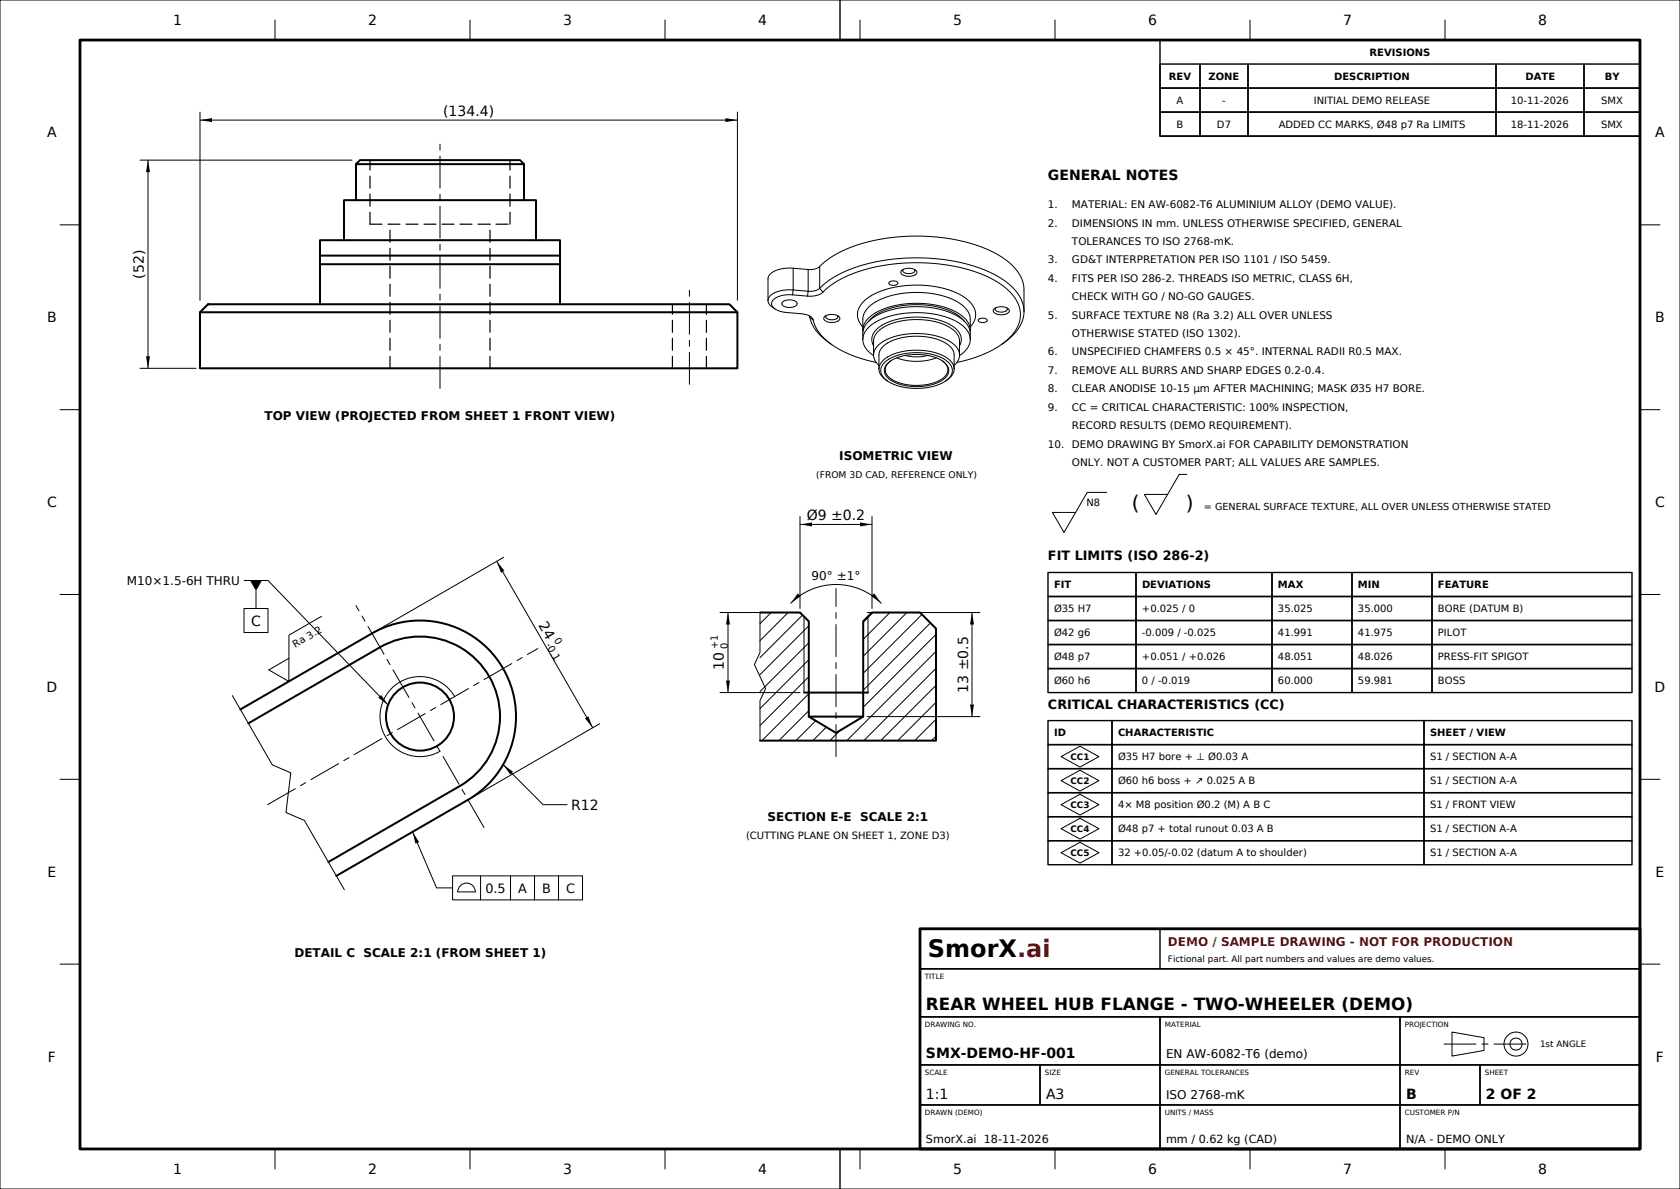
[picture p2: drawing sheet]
<svg xmlns="http://www.w3.org/2000/svg" width="420mm" height="297mm" viewBox="0 0 420 297" stroke-linecap="round" stroke-linejoin="round" font-family="sans-serif">
<defs><g id="words">
<text font-size="6" x="232" y="239">SmorX.ai</text>
<g font-size="5">
<text x="283" y="127.5">(</text>
<text x="296.5" y="127.5">)</text>
</g>
<text font-size="4.2" x="231.5" y="252.4">REAR WHEEL HUB FLANGE - TWO-WHEELER (DEMO)</text>
<g font-size="3.5">
<text x="43.3" y="6.3">1</text>
<text x="92" y="6.3">2</text>
<text x="140.8" y="6.3">3</text>
<text x="189.5" y="6.3">4</text>
<text x="238.3" y="6.3">5</text>
<text x="287" y="6.3">6</text>
<text x="335.8" y="6.3">7</text>
<text x="384.5" y="6.3">8</text>
<text x="110.8" y="29">(134.4)</text>
<text x="11.8" y="34.3">A</text>
<text x="413.8" y="34.3">A</text>
<text x="262" y="45">GENERAL NOTES</text>
<text x="36" y="69.6" transform="rotate(-90 36 69.6)">(52)</text>
<text x="11.8" y="80.5">B</text>
<text x="413.8" y="80.5">B</text>
<text x="11.8" y="126.7">C</text>
<text x="201.7" y="130">Ø9 ±0.2</text>
<text x="413.8" y="126.7">C</text>
<text x="62.8" y="156.3">C</text>
<text x="134.5" y="156.2" transform="rotate(60 134.5 156.2)">24</text>
<text x="181" y="167.4" transform="rotate(-90 181 167.4)">10</text>
<text x="11.7" y="172.8">D</text>
<text x="242" y="173" transform="rotate(-90 242 173)">13 ±0.5</text>
<text x="413.7" y="172.8">D</text>
<text x="142.8" y="202.3">R12</text>
<text x="11.9" y="219">E</text>
<text x="413.9" y="219">E</text>
<text x="12" y="265.2">F</text>
<text x="231.5" y="264.4">SMX-DEMO-HF-001</text>
<text x="414" y="265.2">F</text>
<text x="231.5" y="274.4">1:1</text>
<text x="261.5" y="274.4">A3</text>
<text x="351.5" y="274.4">B</text>
<text x="371.5" y="274.4">2 OF 2</text>
<text x="43.3" y="293.3">1</text>
<text x="92" y="293.3">2</text>
<text x="140.8" y="293.3">3</text>
<text x="189.5" y="293.3">4</text>
<text x="238.3" y="293.3">5</text>
<text x="287" y="293.3">6</text>
<text x="335.8" y="293.3">7</text>
<text x="384.5" y="293.3">8</text>
</g>
<g font-size="3.2">
<text x="262" y="140">FIT LIMITS (ISO 286-2)</text>
<text x="262" y="177">CRITICAL CHARACTERISTICS (CC)</text>
<text x="121.3" y="222.9">0.5</text>
<text x="129.5" y="222.9">A</text>
<text x="135.5" y="222.9">B</text>
<text x="141.5" y="222.9">C</text>
</g>
<g font-size="3">
<text x="66.1" y="105">TOP VIEW (PROJECTED FROM SHEET 1 FRONT VIEW)</text>
<text x="209.8" y="115">ISOMETRIC VIEW</text>
<text x="31.7" y="146.1">M10×1.5-6H THRU</text>
<text x="202.9" y="145">90° ±1°</text>
<text x="191.9" y="205">SECTION E-E SCALE 2:1</text>
<text x="73.6" y="239">DETAIL C SCALE 2:1 (FROM SHEET 1)</text>
<text x="291.5" y="264.4">EN AW-6082-T6 (demo)</text>
<text x="291.5" y="274.4">ISO 2768-mK</text>
</g>
<text font-size="3" fill="#c00000" x="292" y="236.4">DEMO / SAMPLE DRAWING - NOT FOR PRODUCTION</text>
<g font-size="2.8">
<text x="231.5" y="285.4">SmorX.ai 18-11-2026</text>
<text x="291.5" y="285.4">mm / 0.62 kg (CAD)</text>
<text x="351.5" y="285.4">N/A - DEMO ONLY</text>
</g>
<g font-size="2.6">
<text x="262" y="52">1.</text>
<text x="268" y="52">MATERIAL: EN AW-6082-T6 ALUMINIUM ALLOY (DEMO VALUE).</text>
<text x="262" y="56.6">2.</text>
<text x="268" y="56.6">DIMENSIONS IN mm. UNLESS OTHERWISE SPECIFIED, GENERAL</text>
<text x="262" y="65.8">3.</text>
<text x="268" y="65.8">GD&amp;T INTERPRETATION PER ISO 1101 / ISO 5459.</text>
<text x="268" y="61.2">TOLERANCES TO ISO 2768-mK.</text>
<text x="262" y="70.4">4.</text>
<text x="268" y="70.4">FITS PER ISO 286-2. THREADS ISO METRIC, CLASS 6H,</text>
<text x="268" y="75">CHECK WITH GO / NO-GO GAUGES.</text>
<text x="262" y="79.6">5.</text>
<text x="268" y="79.6">SURFACE TEXTURE N8 (Ra 3.2) ALL OVER UNLESS</text>
<text x="262" y="88.8">6.</text>
<text x="268" y="88.8">UNSPECIFIED CHAMFERS 0.5 × 45°. INTERNAL RADII R0.5 MAX.</text>
<text x="268" y="84.2">OTHERWISE STATED (ISO 1302).</text>
<text x="262" y="93.4">7.</text>
<text x="268" y="93.4">REMOVE ALL BURRS AND SHARP EDGES 0.2-0.4.</text>
<text x="262" y="98">8.</text>
<text x="268" y="98">CLEAR ANODISE 10-15 µm AFTER MACHINING; MASK Ø35 H7 BORE.</text>
<text x="262" y="102.6">9.</text>
<text x="268" y="102.6">CC = CRITICAL CHARACTERISTIC: 100% INSPECTION,</text>
<text x="268" y="107.2">RECORD RESULTS (DEMO REQUIREMENT).</text>
<text x="262" y="111.8">10.</text>
<text x="268" y="111.8">DEMO DRAWING BY SmorX.ai FOR CAPABILITY DEMONSTRATION</text>
<text x="268" y="116.4">ONLY. NOT A CUSTOMER PART; ALL VALUES ARE SAMPLES.</text>
</g>
<g font-size="2.5">
<text x="342.4" y="13.9">REVISIONS</text>
<text x="292.2" y="19.9">REV</text>
<text x="302.1" y="19.9">ZONE</text>
<text x="333.5" y="19.9">DESCRIPTION</text>
<text x="381.4" y="19.9">DATE</text>
<text x="401.2" y="19.9">BY</text>
<text x="294.1" y="25.9">A</text>
<text x="305.6" y="25.9">-</text>
<text x="328.5" y="25.9">INITIAL DEMO RELEASE</text>
<text x="377.7" y="25.9">10-11-2026</text>
<text x="400.3" y="25.9">SMX</text>
<text x="294.1" y="31.9">B</text>
<text x="304.2" y="31.9">D7</text>
<text x="319.7" y="31.9">ADDED CC MARKS, Ø48 p7 Ra LIMITS</text>
<text x="377.7" y="31.9">18-11-2026</text>
<text x="400.3" y="31.9">SMX</text>
<text x="271.6" y="126.5">N8</text>
<text x="263.5" y="146.9">FIT</text>
<text x="285.5" y="146.9">DEVIATIONS</text>
<text x="319.5" y="146.9">MAX</text>
<text x="339.5" y="146.9">MIN</text>
<text x="359.5" y="146.9">FEATURE</text>
<text x="263.5" y="152.9">Ø35 H7</text>
<text x="285.5" y="152.9">+0.025 / 0</text>
<text x="319.5" y="152.9">35.025</text>
<text x="339.5" y="152.9">35.000</text>
<text x="359.5" y="152.9">BORE (DATUM B)</text>
<text x="73.8" y="161.8" transform="rotate(-30 73.8 161.8)">Ra 3.2</text>
<text x="263.5" y="158.9">Ø42 g6</text>
<text x="285.5" y="158.9">-0.009 / -0.025</text>
<text x="319.5" y="158.9">41.991</text>
<text x="339.5" y="158.9">41.975</text>
<text x="359.5" y="158.9">PILOT</text>
<text x="179.5" y="162.2" transform="rotate(-90 179.5 162.2)">+1</text>
<text x="181.9" y="162.2" transform="rotate(-90 181.9 162.2)">0</text>
<text x="263.5" y="164.9">Ø48 p7</text>
<text x="285.5" y="164.9">+0.051 / +0.026</text>
<text x="319.5" y="164.9">48.051</text>
<text x="339.5" y="164.9">48.026</text>
<text x="359.5" y="164.9">PRESS-FIT SPIGOT</text>
<text x="263.5" y="170.9">Ø60 h6</text>
<text x="285.5" y="170.9">0 / -0.019</text>
<text x="319.5" y="170.9">60.000</text>
<text x="339.5" y="170.9">59.981</text>
<text x="359.5" y="170.9">BOSS</text>
<text x="263.5" y="183.9">ID</text>
<text x="279.5" y="183.9">CHARACTERISTIC</text>
<text x="357.5" y="183.9">SHEET / VIEW</text>
<text x="279.5" y="189.9">Ø35 H7 bore + ⊥ Ø0.03 A</text>
<text x="357.5" y="189.9">S1 / SECTION A-A</text>
<text x="279.5" y="195.9">Ø60 h6 boss + ↗ 0.025 A B</text>
<text x="357.5" y="195.9">S1 / SECTION A-A</text>
<text x="279.5" y="201.9">4× M8 position Ø0.2 (M) A B C</text>
<text x="357.5" y="201.9">S1 / FRONT VIEW</text>
<text x="186.5" y="209.5">(CUTTING PLANE ON SHEET 1, ZONE D3)</text>
<text x="279.5" y="207.9">Ø48 p7 + total runout 0.03 A B</text>
<text x="357.5" y="207.9">S1 / SECTION A-A</text>
<text x="279.5" y="213.9">32 +0.05/-0.02 (datum A to shoulder)</text>
<text x="357.5" y="213.9">S1 / SECTION A-A</text>
</g>
<g font-size="2.4">
<text x="301" y="127.5">= GENERAL SURFACE TEXTURE, ALL OVER UNLESS OTHERWISE STATED</text>
<text x="136.3" y="161.2" transform="rotate(60 136.3 161.2)">-0.1</text>
<text x="138.5" y="160" transform="rotate(60 138.5 160)">0</text>
</g>
<text font-size="2.3" x="204" y="119.5">(FROM 3D CAD, REFERENCE ONLY)</text>
<g font-size="2.2">
<text x="267.6" y="189.8">CC1</text>
<text x="267.6" y="195.8">CC2</text>
<text x="267.6" y="201.8">CC3</text>
<text x="267.6" y="207.8">CC4</text>
<text x="267.6" y="213.8">CC5</text>
<text x="292" y="240.4">Fictional part. All part numbers and values are demo values.</text>
<text x="385" y="261.6">1st ANGLE</text>
</g>
<g font-size="1.8">
<text x="231.2" y="244.5">TITLE</text>
<text x="231.2" y="256.5">DRAWING NO.</text>
<text x="291.2" y="256.5">MATERIAL</text>
<text x="351.2" y="256.5">PROJECTION</text>
<text x="231.2" y="268.5">SCALE</text>
<text x="261.2" y="268.5">SIZE</text>
<text x="291.2" y="268.5">GENERAL TOLERANCES</text>
<text x="351.2" y="268.5">REV</text>
<text x="371.2" y="268.5">SHEET</text>
<text x="231.2" y="278.5">DRAWN (DEMO)</text>
<text x="291.2" y="278.5">UNITS / MASS</text>
<text x="351.2" y="278.5">CUSTOMER P/N</text>
</g>
</g></defs>
<g fill="none" stroke="#000" stroke-width=".25">
<path d="M0 0h420v297h-420zM68.8 5v5M117.5 5v5M166.3 5v5M215 5v5M263.7 5v5M312.5 5v5M361.3 5v5M50 28v47M50 30h134.4M184.4 28v47M15 56.2h5"/>
<path d="M35 40h53M37 40v52M410 56.2h5M192 75.1l.4 1 1.3 1M193.7 77.1l2.2 .9 5.7 .6 1.2 .6 .5 .8M195.6 75.5l.9-.5 1.3-.1 1.1 .4 .4 .6-.3 .4-.5 .3-1.6 .2-1.2-.5-.2-.4zM198.1 73.6l-2.5 .2-2.1 .9-.5 .6-.1 .6 .2 .7 .6 .5M198.1 73.6l3.8 .4M198.3 67h-1.8l-1.7 .3-1.4 .5-1 .8-.4 .9v5.6M198.3 72.4l-2.3 .1-2 .5-1.5 .9-.5 1.2M198.3 67l3.7 .3M198.3 67v5.4"/>
<path d="M198.3 72.4l3.7 .4M198.3 72.4l-.2 1.2M202 67.3v5.5M202 72.8l-.1 1.2M202.2 78.8l.2 .4M202.4 79.2l.6 1.8 1.1 1.7 1.6 1.7 2.2 1.7M202.4 79.2l.9 .8M203.3 80l.6 1.6 .9 1.6 1.5 1.5 1.6 1.4M204.9 66.6l2.6-2.2 3.4-1.9 4.1-1.5 4.8-1.2 4.9-.6 5.4-.2 5 .3 4.8 .8 4.5 1.2 3.7 1.6 3.2 1.9 2.4 2.1 1.4 2 .8 2.1 .1 6.8M204.9 66.6l-1.2 .6-1.7 .1M204.9 72l2.3-1.9 2.9-1.8 3.2-1.3 4.2-1.3 4.2-.8 4.4-.4 4.5-.1 4.5 .3 4.3 .7 4 1.1 3.6 1.3 3.1 1.7 2.5 1.8 1.9 2.1 1.1 2.2 .4 2.2M204.9 72l-1.1 .6-1.8 .2"/>
<path d="M204.9 66.6v5.4M204.9 72l.8 1M205.7 73l2.8-2.3 3.7-1.9 4.1-1.5 5.3-1.1 5.2-.5h5.4l5.2 .6 4.9 1.1 4.3 1.6 3.6 2 2.6 2.3 1.7 2.6 .4 1.3 .2 1.4-.1 1.2-.4 1.4-1.6 2.5-2.6 2.4M205.7 73l-1.6 .8-2.2 .2M206.2 79.1l.9-.5h1.3l1.2 .3 .4 .7-.3 .5-.5 .3-1.8 .1-1.3-.5-.2-.5zM206.6 78.8l-.2 .4 .3 .3 1.2 .4 1.3-.3 .3-.4-.1-.4M222.3 70.5l.6-.3h.7l.7 .2 .2 .4-.5 .4-.9 .1-.8-.4zM225.4 67.6l.9-.5 1.4-.1 1.1 .4 .4 .7-.2 .4-.6 .3-1.7 .2-1.3-.6-.2-.4zM225.8 67.3l-.1 .3 .2 .4 1.3 .4 1.3-.4 .2-.3-.1-.4M244.7 79.8l.5-.3h.8l.6 .2 .2 .4-.5 .4-.9 .1-.8-.4zM248.5 77.2l1-.5h1.4l1.1 .4 .3 .6-.2 .4-.7 .4-1.6 .1-1.3-.6-.2-.4zM248.9 76.9l-.1 .4 .2 .3 1.3 .4 1.3-.4 .2-.3-.1-.4"/>
<path d="M256 77.8l-.4 2.3-1.1 2.1-1.8 2-2.3 1.9M35 92h14M207.9 86.1l2.3 1.4 2.7 1.2 2.9 1 3.3 .8M215.7 84.8l.3-1.3 .8-1.3 1.1-1.1 1.8-1.1 2-.8 2.5-.6 5-.5 2.5 .1 2.7 .4 2.3 .6 1.9 .9 1.7 1 1.2 1.1 .8 1.3 .3 1.3M215.7 84.8l.2 1.1 .5 1.1 .9 1 1.1 .8M215.7 84.8v-1.9l.4-1.3 .9-1.2 1.6-1.3 2-1 2.6-.8 2.7-.5 3-.2 2.8 .1 3 .5 2.6 .8 2.2 1 1.6 1.2 1 1.4 .4 1.3 .1 1.9M215.7 82.5l.3-1.3 .7-1.3 1.3-1.2 1.7-1 2-.8 2.2-.6 2.5-.4 2.8-.1 5 .5 2.5 .6 1.9 .8 1.7 1 1.2 1.2 .8 1.2 .3 1.4M215.7 82.5v.4M215.7 81.7l-1.1-1.8-.2-1.8 .7-1.9 1.6-1.6 2.3-1.4 3-1.1 3.4-.6 3.6-.3 3.6 .2 3.4 .7 3 1 2.5 1.4 1.6 1.7 .8 1.7-.2 1.9-1.1 1.9M215.7 82.5v-3l.3-1 .8-1.4 1.4-1.2 2-1.2 2.8-.9 2.9-.6 3.3-.2 3.3 .3 2.9 .5 2.5 .9 2.2 1.2 1.4 1.2 .8 1.4 .3 1.1v2.9M217.2 80.3l1.9-1.8 2.7-1.2 3.5-.9 3.7-.3 3.7 .3 3.6 .8 2.9 1.3 1.9 1.8M218.4 88.7l.2-1 .6-1 .9-.9 1.3-.9 3.4-1.1 4.2-.5 4.2 .4 3.5 1.2 1.4 .8 .9 .9 .6 1 .3 1.1"/>
<path d="M218.4 88.7l.3 1.3 1 1.3M218.4 88.7l.1-4.2 .5-1.1 .9-1 1.7-1 2.1-.8 2.6-.6 2.7-.2 2.6 .2 2.7 .5 2.2 .8 1.8 1.1 1 1 .5 1.1 .1 4.2M218.4 86.4l-.4-1.3 .1-1.3 .7-1.2 1.4-1.2 1.9-.9 2-.7 2.4-.4 2.6-.2 2.6 .2 2.5 .4 2.2 .7 1.8 1 1.2 1.1 .7 1.2 .2 1.3-.4 1.3M219.7 92.2l.2-1 .5-.8 .9-.8 1.2-.8 3-1 3.5-.3 3.7 .3 3.1 1.1 1.2 .7 .9 .8 .5 .9 .1 .9M219.7 92.2l.2 .8 .4 .8 1.5 1.3M219.7 92.2l.1-4 .4-1 .8-.9 1.5-1 2-.7 2.2-.5 2.5-.1 2.3 .1 2.3 .5 1.9 .7 1.5 1 .8 .9 .5 .9v4.1M221.8 95.1l-1.1-1.1-.5-1.2 .2-1.1 .8-1.2 1.5-1 1.8-.8 2.2-.4 2.5-.2 2.3 .1 2.2 .5 1.8 .7 1.6 1.1 .8 1.2 .2 1.2-.5 1.1-1.1 1.1M221.8 95.1l1.3 .8 1.8 .6 2.1 .4 2.1 .1 2.2-.1 2.1-.4 1.7-.6 1.4-.8M221.9 90.8l1.7-1.2 2.3-.7 2.6-.4 2.8 .2 2.5 .6 1.9 .9 1.2 1.3 .3 1.3-.3 .9-.7 .8-1.1 .8-1.3 .5-3.2 .7-3.6-.1-3.1-.8-1.2-.6-.9-.8-.6-.8-.1-.9 .2-.9zM222.6 90.2l-.9 .9-.4 1.1 .2 1.1 .8 .9 1.2 .9 1.6 .6 1.9 .4 2.1 .2 2.3-.2 1.9-.4 1.6-.7 1.2-.8 .7-1 .2-1.1-.5-1-.9-.9M224.2 89.4l2.3 .6 2.6 .3 2.7-.3 2.3-.6M226.4 88.8l2.6 .3 2.9-.3"/>
<path d="M238.5 92.2l-.1 .8-.4 .8-1.5 1.3M239.9 88.7l-.4 1.3-1 1.3M242.6 84.8l-.2 1.1-.6 1.1-.8 1-1.1 .8M242.6 82.5l-.1 .4M250.4 86.1l-2.3 1.4-2.7 1.2-3 1-3.2 .8M15 102.3h5M296.7 118.5h-1.9l-5.8 10-2.9-5h5.8M410 102.3h5M125.9 139.2l-32 18.5M200 129v23M200 131h18M218 129v23"/>
<path d="M276.7 123h-4.9l-5.8 10-2.9-5h5.8M15 148.5h5M61 152h6v6h-6zM61 145h6l30 31.1M64 147.6v4.4M80.4 154l-8.2 4.7v11.5l-5-2.9 5-2.9M124.2 140.2l24 41.6M180 153h20M182 153v20M190 153v10l-1.4 3 2.8 6-1.4 3v10M192.8 153l-2.8 2.8M197 153l-7 7"/>
<path d="M197.7 150.7a16 16 0 0 1 22.6 0M200.6 153.6l-10.6 10.7M201 154v19M202.2 156.3l-12.2 12.2M216.8 153h28.2M217 154v19M218.2 153l-2.4 2.4M222.5 153l-6.7 6.7M226.7 153l-10.9 10.9M230.5 153.5l-14.7 14.7M232.6 155.6l-16.8 16.8M234 158.5l-18.2 18.2"/>
<path d="M243 153v26M410 148.5h5M58.1 173.8l10 17.3 4.6 1.9-1.2 10 4.6 1.9 10 17.3M113.7 174a10 10 0 0 0-13.7-3.7 10 10 0 0 0-3.7 13.7 10 10 0 0 0 13.7 3.7M180 173h20M202.2 177.5l-7.5 7.5M202.2 173.3l-11.7 11.7M202.2 169l-12.2 12.2M202.2 164.8l-12.2 12.2M202.2 160.6l-12.2 12.2M216.8 179h28.2M234 179.7l-5.3 5.3"/>
<path d="M234 175.4l-9.6 9.6M234 171.2l-13.8 13.8M234 166.9l-18.1 18.1M234 162.7l-22.3 22.3M15 194.7h5M125.8 191l10 10h6M149.9 180.8l-32 18.5M203.9 180l-4.9 5M206.6 181.6l-3.4 3.4M209.9 182.5l-2.4 2.5M234 183.9l-1.1 1.1M265.3 189l4.7-2.6 4.7 2.6-4.7 2.6z"/>
<path d="M265.3 195l4.7-2.6 4.7 2.6-4.7 2.6zM410 194.7h5M103.1 207.8l6 14h4M113.1 218.8h32.5v6h-32.5zM120.1 218.8v6M127.6 218.8v6M133.6 218.8v6M139.6 218.8v6M265.3 201l4.7-2.6 4.7 2.6-4.7 2.6zM265.3 207l4.7-2.6 4.7 2.6-4.7 2.6zM265.3 213l4.7-2.6 4.7 2.6-4.7 2.6zM115.1 221.2a2.2 2.2 0 0 1 2.4-.4 2.2 2.2 0 0 1 1.3 2h-4.4l.1-.6z"/>
<path d="M15 240.8h5M363 257.8l8 1.4v3.2l-8 1.4zM410 240.8h5M68.8 287v5M117.5 287v5M166.3 287v5M215 287v5M263.7 287v5M312.5 287v5M361.3 287v5"/>
<circle cx="379" cy="260.8" r="1.51"/>
<circle cx="379" cy="260.8" r="3"/>
</g>
<path d="M20 10h390v277h-390zM230 232h180v55h-180z" fill="none" stroke="#000" stroke-width=".7"/>
<g fill="none" stroke="#000" stroke-width=".35">
<path d="M210 0v10M290 16h10v6h-10zM290 10h120v24h-120zM300 16h12v6h-12zM312 16h62v6h-62zM374 16h22v6h-22zM396 16h14v6h-14zM290 22h10v6h-10zM290 28h10v6h-10zM300 22h12v6h-12zM300 28h12v6h-12zM312 22h62v6h-62z"/>
<path d="M312 28h62v6h-62zM374 22h22v6h-22zM374 28h22v6h-22zM396 22h14v6h-14zM396 28h14v6h-14zM262 143h22v6h-22zM262 149h22v6h-22zM262 155h22v6h-22zM284 143h34v6h-34zM284 149h34v6h-34zM284 155h34v6h-34zM318 143h20v6h-20z"/>
<path d="M318 149h20v6h-20zM318 155h20v6h-20zM338 143h20v6h-20zM338 149h20v6h-20zM338 155h20v6h-20zM358 143h50v6h-50zM358 149h50v6h-50zM358 155h50v6h-50zM262 161h22v6h-22zM262 167h22v6h-22zM262 180h16v6h-16zM278 180h78v6h-78z"/>
<path d="M284 161h34v6h-34zM284 167h34v6h-34zM318 161h20v6h-20zM318 167h20v6h-20zM338 161h20v6h-20zM338 167h20v6h-20zM356 180h52v6h-52zM358 161h50v6h-50zM358 167h50v6h-50zM262 186h16v6h-16zM262 192h16v6h-16zM262 198h16v6h-16z"/>
<path d="M278 186h78v6h-78zM278 192h78v6h-78zM278 198h78v6h-78zM356 186h52v6h-52zM356 192h52v6h-52zM356 198h52v6h-52zM262 204h16v6h-16zM262 210h16v6h-16zM278 204h78v6h-78zM278 210h78v6h-78zM356 204h52v6h-52zM356 210h52v6h-52z"/>
<path d="M230 232h180v10h-180zM290 232v10M230 242h180v12h-180zM230 254h60v12h-60zM290 254h60v12h-60zM350 254h60v12h-60zM230 266h30v10h-30zM230 276h60v11h-60zM260 266h30v10h-30zM290 266h60v10h-60zM290 276h60v11h-60zM350 266h20v10h-20z"/>
<path d="M350 276h60v11h-60zM370 266h40v10h-40zM210 287v10"/>
</g>
<path d="M110 97v-62M172.4 96v-24M209 189v-42M66.9 201l67.5-39M121 206.7l-32-55.4M361 260.8h22" fill="none" stroke="#000" stroke-width=".25" stroke-dasharray="8 1.5 1.5 1.5"/>
<g fill="none" stroke="#000" stroke-width=".5">
<path d="M86 60v-10h48v10M89 50v-9l1-1h40l1 1v9M89 41h42M50 78l2-2h130.4l2 2v14h-134.4zM50 78h134.4M80 76v-16h60v16M80 66h60M80 63.8h60M190 153h10l2.2 2.2v23.8l6.8 4.1 6.8-4.1v-23.8l2.2-2.2h12l4 4v28h-44M60.1 177.2l32.9-19a24 24 0 0 1 32.8 8.8 24 24 0 0 1-8.8 32.8l-32.9 19M201 173h16M202.2 179h13.6"/>
<path d="M62.1 180.7l32.9-19a20 20 0 0 1 27.3 7.3 20 20 0 0 1-7.3 27.3l-32.9 19"/>
<circle cx="105" cy="179" r="8.5"/>
</g>
<g fill="#000">
<path d="M50 30l3-.5v1zM181.4 29.5l3 .5-3 .5zM37 40l.5 3h-1zM36.5 89h1l-.5 3zM200 131l3-.5v1zM215 130.5l3 .5-3 .5zM62.5 145h3l-1.5 2.6zM124.2 140.2l1.9 2.4-.9 .5zM182 153l.5 3h-1zM199.5 148.2l.7 .7-2.5 1.8zM218.5 148.2l1.8 2.5-2.5-1.8zM243 153l.5 3h-1z"/>
<path d="M94.6 174.3l.7-.7 1.7 2.5zM181.5 170h1l-.5 3zM242.5 176h1l-.5 3zM125.8 191l2.5 1.8-.7 .7zM146.2 179.4l.9-.5 1.1 2.9zM103.1 207.8l1.7 2.5-.9 .4z"/>
<circle cx="52" cy="76" r=".25"/>
</g>
<path d="M92.5 56v-16M92.5 56h35M127.5 56v-16M97.5 92v-36M122.5 92v-36M168.1 92v-16M176.6 92v-16" fill="none" stroke="#000" stroke-width=".3" stroke-dasharray="3 1.5"/>
<use href="#words"/>
</svg>
